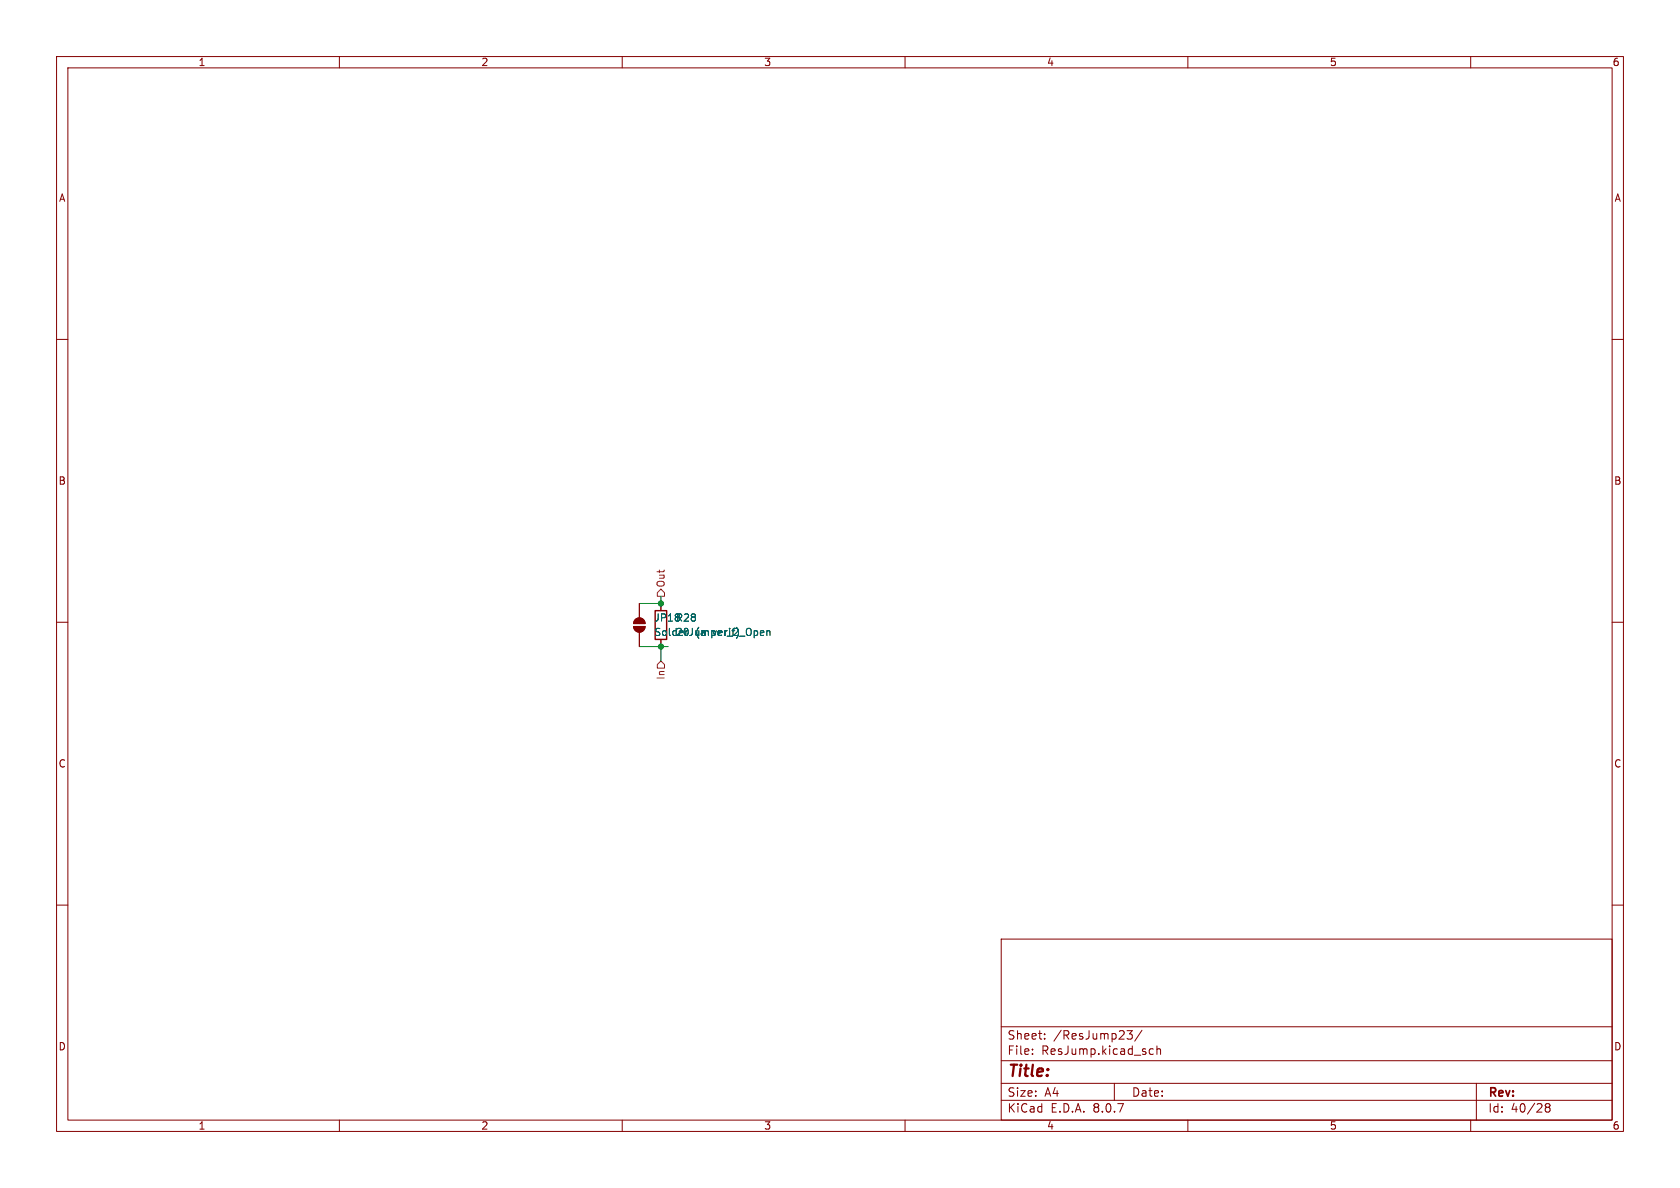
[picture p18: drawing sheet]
<svg xmlns="http://www.w3.org/2000/svg" width="297mm" height="210mm" viewBox="0 0 297 210" stroke-linecap="round" stroke-linejoin="round" font-family="sans-serif">
<defs><g id="words">
<text font-size="2.8" fill="#840000" x="178" y="190.9">Title:</text>
<g font-size="2.1" fill="#840000">
<text x="178" y="184">Sheet:</text>
<text x="186.2" y="184">/ResJump23/</text>
<text x="178" y="186.7">File:</text>
<text x="184.1" y="186.7">ResJump.kicad_sch</text>
<text x="178" y="196.9">KiCad</text>
<text x="178" y="194.1">Size:</text>
<text x="184.7" y="194.1">A4</text>
<text x="185.7" y="196.9">E.D.A.</text>
<text x="193.3" y="196.9">8.0.7</text>
<text x="200" y="194.1">Date:</text>
<text x="263" y="194.3">Rev:</text>
<text x="263" y="196.9">Id:</text>
<text x="267.1" y="196.9">40/28</text>
</g>
<g font-size="1.8" fill="#840000">
<text x="35" y="11.9">1</text>
<text x="85" y="11.9">2</text>
<text x="135" y="11.9">3</text>
<text x="185" y="11.9">4</text>
<text x="235" y="11.9">5</text>
<text x="285" y="11.9">6</text>
<text x="10.3" y="35.9">A</text>
<text x="285.3" y="35.9">A</text>
<text x="10.3" y="85.9">B</text>
<text x="285.3" y="85.9">B</text>
<text x="10.3" y="135.9">C</text>
<text x="285.3" y="135.9">C</text>
<text x="10.3" y="185.9">D</text>
<text x="285.3" y="185.9">D</text>
<text x="35" y="199.9">1</text>
<text x="85" y="199.9">2</text>
<text x="135" y="199.9">3</text>
<text x="185" y="199.9">4</text>
<text x="235" y="199.9">5</text>
<text x="285" y="199.9">6</text>
</g>
<g font-size="1.8" fill="#725600">
<text x="117.7" y="103.9" transform="rotate(-90 117.7 103.9)">Out</text>
<text x="117.7" y="120.3" transform="rotate(-90 117.7 120.3)">In</text>
</g>
<g font-size="1.8" fill="#006464">
<text x="115.6" y="110.1">JP18R28</text>
<text x="115.6" y="112.6">SolderJumper_2_Open</text>
<text x="119.4" y="112.6">20</text>
<text x="123" y="112.6">(a</text>
<text x="126.1" y="112.6">verif)</text>
</g>
</g></defs>
<g fill="none" stroke="#840000" stroke-width=".18">
<path d="M10 10h277v190h-277zM12 12h273v186h-273zM60 10v2M110 10v2M160 10v2M210 10v2M260 10v2M10 60h2M285 60h2M10 110h2M112 110.7h2a1.02 1.02 0 0 1-1 1.1 1.02 1.02 0 0 1-1-1.1zM112.3 109.5a1.02 1.02 0 0 1 1.1-.2 1.02 1.02 0 0 1 .6 .9h-2z"/>
<path d="M113 106.7v2.5M113 111.8v2.5M116.8 106.7v1.3M116.8 113v1.3M285 110h2M10 160h2M177 166h108v32h-108zM285 160h2M60 198v2M110 198v2M160 198v2M177 194.5h108"/>
<path d="M177 191.5h108M177 187.5h108M177 181.5h108M182.5 186.3v.1M182.5 185.5v.1M184.7 183.6v.1M184.7 182.8v.1M197 191.5v3M199.2 182.2h1l-.5 .6 .4 .1v.7l-.2 .1h-.4l-.3-.1M201.9 182.1l-1.3 2M203.3 186.3h.6M203.3 185.5h.6"/>
<path d="M204.5 185.5l.2-.1 .4 .1 .1 .9M204.5 184.9v1.5M210 198v2M260 198v2M261 191.5v6.5M273.5 195.7l-.3-.2 .3-.4 .4 .1 .1 .2-.3 .3M273.5 195.7l-.3 .3v.5l.3 .1 .4-.1 .1-.2v-.4l-.3-.2M273.5 195.7h.2"/>
</g>
<g fill="#840000" stroke="#840000" stroke-width=".18">
<path d="M112.3 109.5a1.02 1.02 0 0 1 1.1-.2 1.02 1.02 0 0 1 .6 .9h-2z"/>
<path d="M112 110.7h2a1.02 1.02 0 0 1-1 1.1 1.02 1.02 0 0 1-1-1.1z"/>
</g>
<path d="M134.4 111.9l.6-.1v-.2l-.4-.1-.2 .2 .1 .6h.5M135.6 111.6l.2-.1 .3 .1v.7M135.6 111.5v.8" fill="none" stroke="#006464" stroke-width=".18"/>
<path d="M115.8 108h2.1v5h-2.1z" fill="none" stroke="#840000" stroke-width=".25"/>
<path d="M116.8 116.8l.7 .7v.6h-1.3v-.6zM116.8 104.1l.7 .7v.6h-1.3v-.6z" fill="none" stroke="#725600" stroke-width=".18"/>
<path d="M113 114.3h5.1M116.8 105.4v1.3h-3.8M116.8 114.3v2.5" fill="none" stroke="#009600" stroke-width=".18"/>
<g fill="#009600" stroke="#009600" stroke-width=".18">
<circle cx="116.8" cy="114.3" r=".46"/>
<circle cx="116.8" cy="106.7" r=".46"/>
</g>
<use href="#words"/>
</svg>
